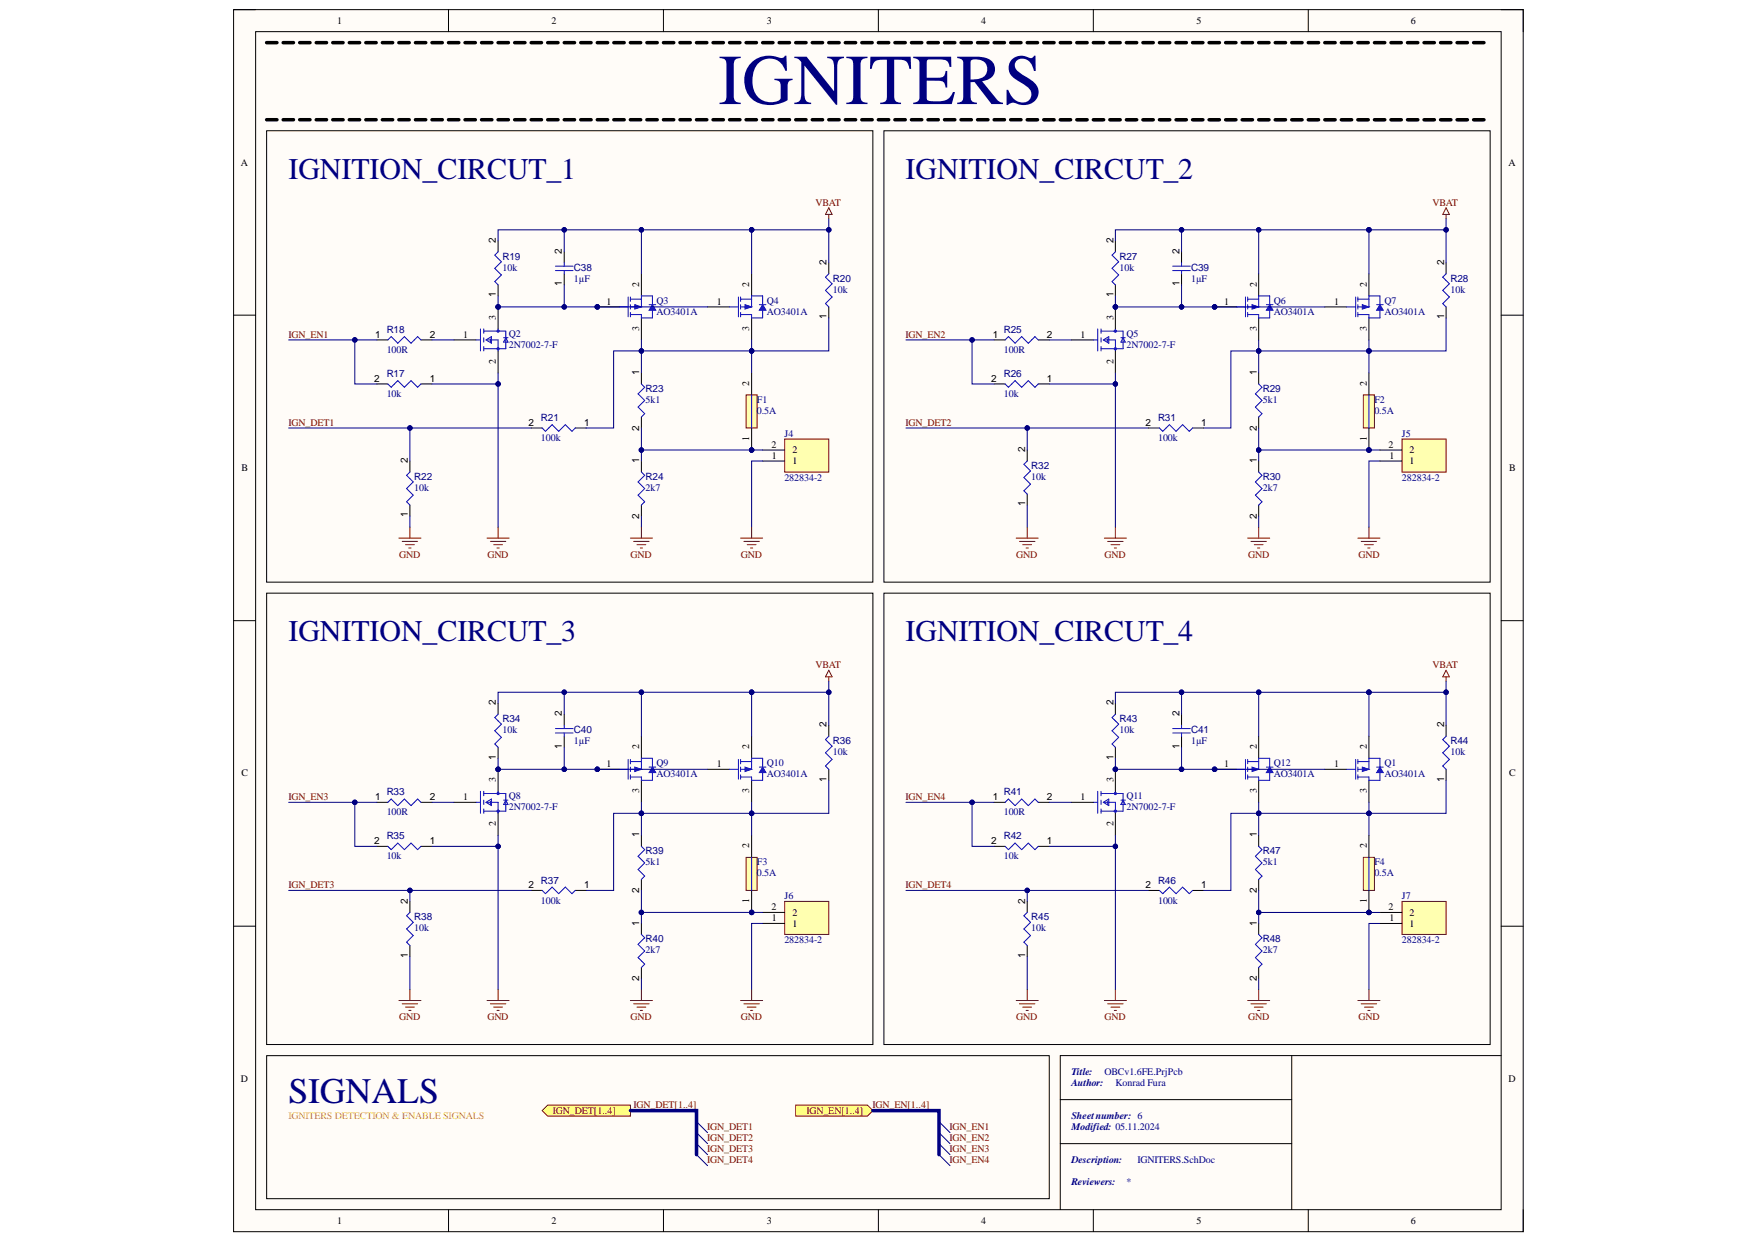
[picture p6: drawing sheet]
<svg xmlns="http://www.w3.org/2000/svg" width="297mm" height="210mm" viewBox="0 0 297 210" stroke-linecap="round" stroke-linejoin="round" font-family="sans-serif">
<defs><g id="words">
<text font-size="12.1" fill="#000080" x="121.3" y="17.6">IGNITERS</text>
<text font-size="6.1" fill="#000080" x="48.7" y="186.2">SIGNALS</text>
<g font-size="5.1" fill="#000080">
<text x="48.7" y="30.2">IGNITION_CIRCUT_1</text>
<text x="152.9" y="30.2">IGNITION_CIRCUT_2</text>
<text x="48.7" y="108.3">IGNITION_CIRCUT_3</text>
<text x="152.9" y="108.3">IGNITION_CIRCUT_4</text>
</g>
<g font-size="1.7">
<text x="56.9" y="4.1">1</text>
<text x="93.1" y="4.1">2</text>
<text x="129.5" y="4.1">3</text>
<text x="165.7" y="4.1">4</text>
<text x="202.1" y="4.1">5</text>
<text x="238.3" y="4.1">6</text>
<text x="40.7" y="28">A</text>
<text x="254.8" y="28">A</text>
<text x="83.7" y="41.1" transform="rotate(-90 83.7 41.1)">2</text>
<text x="188" y="41.1" transform="rotate(-90 188 41.1)">2</text>
<text x="94.9" y="42.9" transform="rotate(-90 94.9 42.9)">2</text>
<text x="139.6" y="44.8" transform="rotate(-90 139.6 44.8)">2</text>
<text x="199.2" y="42.9" transform="rotate(-90 199.2 42.9)">2</text>
<text x="243.8" y="44.8" transform="rotate(-90 243.8 44.8)">2</text>
<text x="83.7" y="50.2" transform="rotate(-90 83.7 50.2)">1</text>
<text x="94.9" y="48.3" transform="rotate(-90 94.9 48.3)">1</text>
<text x="102.4" y="51.5">1</text>
<text x="107.9" y="48.5" transform="rotate(-90 107.9 48.5)">2</text>
<text x="121" y="51.5">1</text>
<text x="126.5" y="48.5" transform="rotate(-90 126.5 48.5)">2</text>
<text x="139.6" y="53.9" transform="rotate(-90 139.6 53.9)">1</text>
<text x="188" y="50.2" transform="rotate(-90 188 50.2)">1</text>
<text x="199.2" y="48.3" transform="rotate(-90 199.2 48.3)">1</text>
<text x="206.7" y="51.5">1</text>
<text x="212.2" y="48.5" transform="rotate(-90 212.2 48.5)">2</text>
<text x="225.3" y="51.5">1</text>
<text x="230.8" y="48.5" transform="rotate(-90 230.8 48.5)">2</text>
<text x="243.8" y="53.9" transform="rotate(-90 243.8 53.9)">1</text>
<text x="63.4" y="57">1</text>
<text x="72.6" y="57">2</text>
<text x="78.2" y="57">1</text>
<text x="83.7" y="54.1" transform="rotate(-90 83.7 54.1)">3</text>
<text x="107.9" y="55.8" transform="rotate(-90 107.9 55.8)">3</text>
<text x="126.5" y="55.8" transform="rotate(-90 126.5 55.8)">3</text>
<text x="167.6" y="57">1</text>
<text x="176.8" y="57">2</text>
<text x="182.4" y="57">1</text>
<text x="188" y="54.1" transform="rotate(-90 188 54.1)">3</text>
<text x="212.2" y="55.8" transform="rotate(-90 212.2 55.8)">3</text>
<text x="230.8" y="55.8" transform="rotate(-90 230.8 55.8)">3</text>
<text x="63.2" y="64.5">2</text>
<text x="72.6" y="64.5">1</text>
<text x="83.7" y="61.5" transform="rotate(-90 83.7 61.5)">2</text>
<text x="107.9" y="63.4" transform="rotate(-90 107.9 63.4)">1</text>
<text x="126.5" y="65.2" transform="rotate(-90 126.5 65.2)">2</text>
<text x="167.4" y="64.5">2</text>
<text x="176.8" y="64.5">1</text>
<text x="188" y="61.5" transform="rotate(-90 188 61.5)">2</text>
<text x="212.2" y="63.4" transform="rotate(-90 212.2 63.4)">1</text>
<text x="230.8" y="65.2" transform="rotate(-90 230.8 65.2)">2</text>
<text x="89.2" y="71.9">2</text>
<text x="98.6" y="71.9">1</text>
<text x="193.4" y="71.9">2</text>
<text x="202.8" y="71.9">1</text>
<text x="107.9" y="72.7" transform="rotate(-90 107.9 72.7)">2</text>
<text x="126.5" y="74.4" transform="rotate(-90 126.5 74.4)">1</text>
<text x="130.3" y="75.6">2</text>
<text x="130.3" y="77.5">1</text>
<text x="133.8" y="76.5">2</text>
<text x="173.1" y="76.4" transform="rotate(-90 173.1 76.4)">2</text>
<text x="212.2" y="72.7" transform="rotate(-90 212.2 72.7)">2</text>
<text x="230.8" y="74.4" transform="rotate(-90 230.8 74.4)">1</text>
<text x="234.5" y="75.6">2</text>
<text x="234.6" y="77.5">1</text>
<text x="238" y="76.5">2</text>
<text x="40.8" y="79.6">B</text>
<text x="68.8" y="78.2" transform="rotate(-90 68.8 78.2)">2</text>
<text x="107.9" y="78.2" transform="rotate(-90 107.9 78.2)">1</text>
<text x="133.8" y="78.4">1</text>
<text x="212.2" y="78.2" transform="rotate(-90 212.2 78.2)">1</text>
<text x="238" y="78.4">1</text>
<text x="254.8" y="79.6">B</text>
<text x="68.8" y="87.4" transform="rotate(-90 68.8 87.4)">1</text>
<text x="107.9" y="87.6" transform="rotate(-90 107.9 87.6)">2</text>
<text x="173.1" y="85.5" transform="rotate(-90 173.1 85.5)">1</text>
<text x="212.2" y="87.6" transform="rotate(-90 212.2 87.6)">2</text>
<text x="83.7" y="119.1" transform="rotate(-90 83.7 119.1)">2</text>
<text x="188" y="119.1" transform="rotate(-90 188 119.1)">2</text>
<text x="94.9" y="121" transform="rotate(-90 94.9 121)">2</text>
<text x="139.6" y="122.8" transform="rotate(-90 139.6 122.8)">2</text>
<text x="199.2" y="121" transform="rotate(-90 199.2 121)">2</text>
<text x="243.8" y="122.8" transform="rotate(-90 243.8 122.8)">2</text>
<text x="40.8" y="131.1">C</text>
<text x="83.7" y="128.3" transform="rotate(-90 83.7 128.3)">1</text>
<text x="94.9" y="126.5" transform="rotate(-90 94.9 126.5)">1</text>
<text x="102.4" y="129.5">1</text>
<text x="107.9" y="126.6" transform="rotate(-90 107.9 126.6)">2</text>
<text x="121" y="129.5">1</text>
<text x="126.5" y="126.6" transform="rotate(-90 126.5 126.6)">2</text>
<text x="188" y="128.3" transform="rotate(-90 188 128.3)">1</text>
<text x="199.2" y="126.5" transform="rotate(-90 199.2 126.5)">1</text>
<text x="206.7" y="129.5">1</text>
<text x="212.2" y="126.6" transform="rotate(-90 212.2 126.6)">2</text>
<text x="225.3" y="129.5">1</text>
<text x="230.8" y="126.6" transform="rotate(-90 230.8 126.6)">2</text>
<text x="254.8" y="131.1">C</text>
<text x="63.4" y="135.1">1</text>
<text x="72.6" y="135.1">2</text>
<text x="78.2" y="135.1">1</text>
<text x="83.7" y="132.1" transform="rotate(-90 83.7 132.1)">3</text>
<text x="107.9" y="134" transform="rotate(-90 107.9 134)">3</text>
<text x="126.5" y="134" transform="rotate(-90 126.5 134)">3</text>
<text x="139.6" y="132" transform="rotate(-90 139.6 132)">1</text>
<text x="167.6" y="135.1">1</text>
<text x="176.8" y="135.1">2</text>
<text x="182.4" y="135.1">1</text>
<text x="188" y="132.1" transform="rotate(-90 188 132.1)">3</text>
<text x="212.2" y="134" transform="rotate(-90 212.2 134)">3</text>
<text x="230.8" y="134" transform="rotate(-90 230.8 134)">3</text>
<text x="243.8" y="132" transform="rotate(-90 243.8 132)">1</text>
<text x="63.2" y="142.5">2</text>
<text x="72.6" y="142.5">1</text>
<text x="83.7" y="139.6" transform="rotate(-90 83.7 139.6)">2</text>
<text x="107.9" y="141.4" transform="rotate(-90 107.9 141.4)">1</text>
<text x="126.5" y="143.3" transform="rotate(-90 126.5 143.3)">2</text>
<text x="167.4" y="142.5">2</text>
<text x="176.8" y="142.5">1</text>
<text x="188" y="139.6" transform="rotate(-90 188 139.6)">2</text>
<text x="212.2" y="141.4" transform="rotate(-90 212.2 141.4)">1</text>
<text x="230.8" y="143.3" transform="rotate(-90 230.8 143.3)">2</text>
<text x="89.2" y="150">2</text>
<text x="98.6" y="150">1</text>
<text x="193.4" y="150">2</text>
<text x="202.8" y="150">1</text>
<text x="68.8" y="152.6" transform="rotate(-90 68.8 152.6)">2</text>
<text x="107.9" y="150.8" transform="rotate(-90 107.9 150.8)">2</text>
<text x="126.5" y="152.5" transform="rotate(-90 126.5 152.5)">1</text>
<text x="130.3" y="153.7">2</text>
<text x="130.3" y="155.5">1</text>
<text x="133.8" y="154.6">2</text>
<text x="173.1" y="152.6" transform="rotate(-90 173.1 152.6)">2</text>
<text x="212.2" y="150.8" transform="rotate(-90 212.2 150.8)">2</text>
<text x="230.8" y="152.5" transform="rotate(-90 230.8 152.5)">1</text>
<text x="234.5" y="153.7">2</text>
<text x="234.6" y="155.5">1</text>
<text x="238" y="154.6">2</text>
<text x="68.8" y="161.8" transform="rotate(-90 68.8 161.8)">1</text>
<text x="107.9" y="156.3" transform="rotate(-90 107.9 156.3)">1</text>
<text x="133.8" y="156.5">1</text>
<text x="173.1" y="161.8" transform="rotate(-90 173.1 161.8)">1</text>
<text x="212.2" y="156.3" transform="rotate(-90 212.2 156.3)">1</text>
<text x="238" y="156.5">1</text>
<text x="107.9" y="165.7" transform="rotate(-90 107.9 165.7)">2</text>
<text x="212.2" y="165.7" transform="rotate(-90 212.2 165.7)">2</text>
<text x="40.7" y="182.7">D</text>
<text x="254.8" y="182.7">D</text>
<text x="56.9" y="206.6">1</text>
<text x="93.1" y="206.6">2</text>
<text x="129.5" y="206.6">3</text>
<text x="165.7" y="206.6">4</text>
<text x="202.1" y="206.6">5</text>
<text x="238.3" y="206.6">6</text>
</g>
<g font-size="1.7" fill="#800000">
<text x="137.7" y="34.7">VBAT</text>
<text x="241.9" y="34.7">VBAT</text>
<text x="48.7" y="57">IGN_EN1</text>
<text x="152.9" y="57">IGN_EN2</text>
<text x="48.7" y="71.9">IGN_DET1</text>
<text x="152.9" y="71.9">IGN_DET2</text>
<text x="67.4" y="94.2">GND</text>
<text x="82.3" y="94.2">GND</text>
<text x="106.5" y="94.2">GND</text>
<text x="125.1" y="94.2">GND</text>
<text x="171.6" y="94.2">GND</text>
<text x="186.5" y="94.2">GND</text>
<text x="210.8" y="94.2">GND</text>
<text x="229.4" y="94.2">GND</text>
<text x="137.7" y="112.8">VBAT</text>
<text x="241.9" y="112.8">VBAT</text>
<text x="48.7" y="135.1">IGN_EN3</text>
<text x="152.9" y="135.1">IGN_EN4</text>
<text x="48.7" y="150">IGN_DET3</text>
<text x="152.9" y="150">IGN_DET4</text>
<text x="67.4" y="172.3">GND</text>
<text x="82.3" y="172.3">GND</text>
<text x="106.5" y="172.3">GND</text>
<text x="125.1" y="172.3">GND</text>
<text x="171.6" y="172.3">GND</text>
<text x="186.5" y="172.3">GND</text>
<text x="210.8" y="172.3">GND</text>
<text x="229.4" y="172.3">GND</text>
<text x="93.4" y="188.1">IGN_DET[1..4]</text>
<text x="107" y="187.1">IGN_DET[1..4]</text>
<text x="119.4" y="190.8">IGN_DET1</text>
<text x="136.2" y="188.1">IGN_EN[1..4]</text>
<text x="147.3" y="187.1">IGN_EN[1..4]</text>
<text x="160.4" y="190.8">IGN_EN1</text>
<text x="119.4" y="192.7">IGN_DET2</text>
<text x="119.4" y="194.6">IGN_DET3</text>
<text x="119.4" y="196.4">IGN_DET4</text>
<text x="160.4" y="192.7">IGN_EN2</text>
<text x="160.4" y="194.6">IGN_EN3</text>
<text x="160.4" y="196.4">IGN_EN4</text>
</g>
<g font-size="1.7" fill="#000080">
<text x="84.8" y="45.7">10k</text>
<text x="84.8" y="43.8">R19</text>
<text x="96.9" y="47.6">1µF</text>
<text x="96.9" y="45.7">C38</text>
<text x="140.7" y="47.6">R20</text>
<text x="189" y="45.7">10k</text>
<text x="189" y="43.8">R27</text>
<text x="201.1" y="47.6">1µF</text>
<text x="201.1" y="45.7">C39</text>
<text x="244.9" y="47.6">R28</text>
<text x="110.9" y="51.3">Q3</text>
<text x="110.9" y="53.1">AO3401A</text>
<text x="129.5" y="51.3">Q4</text>
<text x="129.5" y="53.1">AO3401A</text>
<text x="140.7" y="49.4">10k</text>
<text x="215.1" y="51.3">Q6</text>
<text x="215.1" y="53.1">AO3401A</text>
<text x="233.8" y="51.3">Q7</text>
<text x="233.8" y="53.1">AO3401A</text>
<text x="244.9" y="49.4">10k</text>
<text x="65.3" y="59.6">100R</text>
<text x="65.3" y="56.3">R18</text>
<text x="85.9" y="56.9">Q2</text>
<text x="85.9" y="58.7">2N7002-7-F</text>
<text x="169.5" y="59.6">100R</text>
<text x="169.5" y="56.3">R25</text>
<text x="190.2" y="56.9">Q5</text>
<text x="190.2" y="58.7">2N7002-7-F</text>
<text x="65.3" y="63.7">R17</text>
<text x="169.5" y="63.7">R26</text>
<text x="65.3" y="67.1">10k</text>
<text x="91.3" y="71.1">R21</text>
<text x="109" y="68">5k1</text>
<text x="109" y="66.2">R23</text>
<text x="127.8" y="68">F1</text>
<text x="127.8" y="69.9">0.5A</text>
<text x="169.5" y="67.1">10k</text>
<text x="195.6" y="71.1">R31</text>
<text x="213.2" y="68">5k1</text>
<text x="213.2" y="66.2">R29</text>
<text x="232.1" y="68">F2</text>
<text x="232.1" y="69.9">0.5A</text>
<text x="91.3" y="74.5">100k</text>
<text x="132.5" y="73.8">J4</text>
<text x="195.6" y="74.5">100k</text>
<text x="236.7" y="73.8">J5</text>
<text x="69.9" y="82.9">10k</text>
<text x="69.9" y="81">R22</text>
<text x="109" y="82.9">2k7</text>
<text x="109" y="81">R24</text>
<text x="132.5" y="81.2">282834-2</text>
<text x="174.2" y="81">10k</text>
<text x="174.2" y="79.2">R32</text>
<text x="213.2" y="82.9">2k7</text>
<text x="213.2" y="81">R30</text>
<text x="236.7" y="81.2">282834-2</text>
<text x="84.8" y="123.8">10k</text>
<text x="84.8" y="121.9">R34</text>
<text x="96.9" y="125.6">1µF</text>
<text x="96.9" y="123.8">C40</text>
<text x="140.7" y="125.6">R36</text>
<text x="189" y="123.8">10k</text>
<text x="189" y="121.9">R43</text>
<text x="201.1" y="125.6">1µF</text>
<text x="201.1" y="123.8">C41</text>
<text x="244.9" y="125.6">R44</text>
<text x="110.9" y="129.3">Q9</text>
<text x="110.9" y="131.2">AO3401A</text>
<text x="129.5" y="129.3">Q10</text>
<text x="129.5" y="131.2">AO3401A</text>
<text x="140.7" y="127.5">10k</text>
<text x="215.1" y="129.3">Q12</text>
<text x="215.1" y="131.2">AO3401A</text>
<text x="233.8" y="129.3">Q1</text>
<text x="233.8" y="131.2">AO3401A</text>
<text x="244.9" y="127.5">10k</text>
<text x="65.3" y="137.7">100R</text>
<text x="65.3" y="134.3">R33</text>
<text x="85.9" y="134.9">Q8</text>
<text x="85.9" y="136.8">2N7002-7-F</text>
<text x="169.5" y="137.7">100R</text>
<text x="169.5" y="134.3">R41</text>
<text x="190.2" y="134.9">Q11</text>
<text x="190.2" y="136.8">2N7002-7-F</text>
<text x="65.3" y="141.8">R35</text>
<text x="169.5" y="141.8">R42</text>
<text x="65.3" y="145.1">10k</text>
<text x="91.3" y="149.3">R37</text>
<text x="109" y="146.1">5k1</text>
<text x="109" y="144.2">R39</text>
<text x="127.8" y="146.1">F3</text>
<text x="127.8" y="147.9">0.5A</text>
<text x="169.5" y="145.1">10k</text>
<text x="195.6" y="149.3">R46</text>
<text x="213.2" y="146.1">5k1</text>
<text x="213.2" y="144.2">R47</text>
<text x="232.1" y="146.1">F4</text>
<text x="232.1" y="147.9">0.5A</text>
<text x="69.9" y="155.4">R38</text>
<text x="91.3" y="152.6">100k</text>
<text x="132.5" y="151.8">J6</text>
<text x="174.2" y="155.4">R45</text>
<text x="195.6" y="152.6">100k</text>
<text x="236.7" y="151.8">J7</text>
<text x="69.9" y="157.2">10k</text>
<text x="109" y="160.9">2k7</text>
<text x="109" y="159.1">R40</text>
<text x="132.5" y="159.2">282834-2</text>
<text x="174.2" y="157.2">10k</text>
<text x="213.2" y="160.9">2k7</text>
<text x="213.2" y="159.1">R48</text>
<text x="236.7" y="159.2">282834-2</text>
<text x="180.9" y="181.6">Title:</text>
<text x="180.9" y="183.4">Author:</text>
<text x="186.5" y="181.6">OBCv1.6FE.PrjPcb</text>
<text x="188.4" y="183.4">Konrad Fura</text>
<text x="180.9" y="189">Sheetnumber: 6</text>
<text x="180.9" y="190.8">Modified: 05.11.2024</text>
<text x="180.9" y="196.4">Description:</text>
<text x="192.1" y="196.4">IGNITERS.SchDoc</text>
<text x="180.9" y="200.1">Reviewers:</text>
<text x="190.2" y="200.1">*</text>
</g>
<text font-size="1.7" fill="#f90" x="48.7" y="189">IGNITERS DETECTION &amp; ENABLE SIGNALS</text>
</g></defs>
<path d="M39.4 1.6h217.8v206.4h-217.8z" fill-rule="evenodd" fill="#fffcf8"/>
<path d="M39.4 1.6h217.8v206.4h-217.8z" fill="none" stroke="#000" stroke-width=".17"/>
<path d="M43.2 5.3h210.3v199h-210.3z" fill-rule="evenodd" fill="#fffcf8"/>
<g fill="none" stroke="#000" stroke-width=".17">
<path d="M39.4 1.6h3.8M43.2 5.3h210.3v199h-210.3zM75.7 1.6v3.7M112 1.6v3.7M148.3 1.6v3.7M184.6 1.6v3.7M220.9 1.6v3.7M253.5 1.6h3.7v3.7M39.4 53.2h3.8M253.5 53.2h3.7M39.4 104.8h3.8M253.5 104.8h3.7"/>
<path d="M39.4 156.4h3.8M253.5 156.4h3.7M75.7 204.3v3.7M112 204.3v3.7M148.3 204.3v3.7M184.6 204.3v3.7M220.9 204.3v3.7M257.2 204.3v3.7"/>
</g>
<circle cx="205.1" cy="51.8" r=".38" fill="#000080"/>
<circle cx="205.1" cy="51.8" r=".38" fill="none" stroke="#000080" stroke-width=".17"/>
<path d="M205.1 51.8h3.7M212.6 53.7v3.7" fill="none" stroke="#000" stroke-width=".17"/>
<circle cx="205.1" cy="51.8" r=".38" fill="#000080"/>
<circle cx="205.1" cy="51.8" r=".38" fill="none" stroke="#000080" stroke-width=".17"/>
<path d="M212.6 46.2v3.8" fill="none" stroke="#000" stroke-width=".17"/>
<path d="M208.8 51.8h1.5M210.3 50.2v3.3M210.7 53.1h1.9M210.7 50.5h1.9M210.7 50.2v.7M210.7 51.5v.7M210.7 52.8v.7M212.6 50v1.8h-1.9" fill="none" stroke="#00f" stroke-width=".17"/>
<path d="M211.4 51.5l1.2 .3-1.2 .4z" fill="#00f"/>
<path d="M211.4 51.5l1.2 .3-1.2 .4zM212.6 50h1.8v1.5M213.9 51.5h1.1M214.4 52.4v1.3h-1.8v-.6" fill="none" stroke="#00f" stroke-width=".17"/>
<path d="M214.4 51.5l.6 .9h-1.1z" fill="#00f"/>
<path d="M214.4 51.5l.6 .9h-1.1z" fill="none" stroke="#00f" stroke-width=".17"/>
<circle cx="188.4" cy="51.8" r=".37" fill="#000080"/>
<circle cx="188.4" cy="51.8" r=".37" fill="none" stroke="#000080" stroke-width=".17"/>
<g fill="none" stroke="#00f" stroke-width=".17">
<path d="M184.6 57.4h.8M185.4 55.5v3.8M185.9 55.5v.8M185.9 57v.8M185.9 58.5v.8M185.9 55.9h3.8v3h-3.8M186.3 57.4l.9-.6v1.2zM186.5 57.4h1.9v1.9M187.1 57.2v.6M188.4 55.5v.4M189.3 57h.7M189.7 57l.3 .8h-.7z"/>
<circle cx="188.4" cy="58.9" r=".18"/>
<circle cx="188.4" cy="55.9" r=".19"/>
</g>
<path d="M180.9 57.4h3.7M188.4 51.8v3.7M188.4 59.3v3.7" fill="none" stroke="#000" stroke-width=".17"/>
<circle cx="188.4" cy="51.8" r=".37" fill="#000080"/>
<circle cx="188.4" cy="51.8" r=".37" fill="none" stroke="#000080" stroke-width=".17"/>
<path d="M223.7 51.8h3.7M231.2 46.2v3.8M231.2 53.7v3.7" fill="none" stroke="#000" stroke-width=".17"/>
<path d="M227.4 51.8h1.5M228.9 50.2v3.3M229.3 53.1h1.9M229.3 50.5h1.9M229.3 50.2v.7M229.3 51.5v.7M229.3 52.8v.7M231.2 50v1.8h-1.9" fill="none" stroke="#00f" stroke-width=".17"/>
<path d="M230 51.5l1.2 .3-1.2 .4z" fill="#00f"/>
<path d="M230 51.5l1.2 .3-1.2 .4zM231.2 50h1.8v1.5M232.5 51.5h1.1M233 52.4v1.3h-1.8v-.6" fill="none" stroke="#00f" stroke-width=".17"/>
<path d="M233 51.5l.6 .9h-1.1z" fill="#00f"/>
<g fill="none" stroke="#00f" stroke-width=".17">
<path d="M172.5 56.8l-1.1 1.2-1.1-1.2-.6 .6M172.5 56.8l1.1 1.2 1.2-1.2 .5 .6M188.4 42.5l-.6 .6 1.1 1.1-1.1 1.1 1.1 1.1-1.1 1.2 .6 .5M198 44.9h3M198 45.7h3M199.5 44.4v.5M199.5 45.7v.5M233 51.5l.6 .9h-1.1zM244.2 46.2l-.6 .6 1.2 1.1-1.2 1.1 1.2 1.2-1.2 1.1 .6 .5M169.7 64.8l.6 .6 1.1-1.1 1.1 1.1 1.1-1.1 1.2 1.1 .5-.6M173.5 77.9l-.6 .5 1.1 1.1-1.1 1.1 1.1 1.2-1.1 1.1 .6 .5M195.8 72.3l.6 .5 1.1-1.1 1.1 1.1 1.1-1.1 1.1 1.1 .6-.5"/>
<path d="M212.6 64.8l.5 .6-1.1 1.1 1.1 1.1-1.1 1.1 1.1 1.2-.5 .5M212.6 79.7l.5 .6-1.1 1.1 1.1 1.1-1.1 1.1 1.1 1.1-.5 .6"/>
</g>
<g fill="none" stroke="#800000" stroke-width=".17">
<path d="M244.2 35.1l.6 1.1h-1.2zM244.2 36.2v.8M171.6 90.9h3.7M172.2 91.4h2.6M172.7 92h1.5M173.3 92.5h.3M173.5 89v1.9M186.5 90.9h3.7M187.1 91.4h2.6M187.6 92h1.5M188.2 92.5h.3M188.4 89v1.9"/>
<path d="M210.7 90.9h3.7M211.3 91.4h2.6M211.8 92h1.5M212.4 92.5h.3M212.6 89v1.9M229.3 90.9h3.7M229.9 91.4h2.6M230.4 92h1.5M231 92.5h.3M231.2 89v1.9"/>
</g>
<g fill="none" stroke="#000" stroke-width=".17">
<path d="M167.9 57.4h1.8M175.3 57.4h1.9M188.4 40.7v1.8M188.4 48.1v1.9M199.5 42.5v1.9M199.5 46.2v1.9M244.2 44.4v1.8M244.2 51.8v1.9M167.9 64.8h1.8M173.5 76v1.9M175.3 64.8h1.9M193.9 72.3h1.9"/>
<path d="M201.4 72.3h1.8M212.6 63v1.8M212.6 70.4v1.9M212.6 77.9v1.8M173.5 83.4v1.9M212.6 85.3v1.9M45 178.3h132.2v24.1h-132.2z"/>
</g>
<path d="M236.8 74.1h7.4v5.6h-7.4z" fill-rule="evenodd" fill="#ffffb0"/>
<path d="M236.8 74.1h7.4v5.6h-7.4z" fill="none" stroke="#800000" stroke-width=".17"/>
<path d="M149.3 22.1h102.3v76.2h-102.3zM233 77.9h3.8M233 76h3.8" fill="none" stroke="#000" stroke-width=".17"/>
<circle cx="100.9" cy="129.9" r=".37" fill="#000080"/>
<circle cx="100.9" cy="129.9" r=".37" fill="none" stroke="#000080" stroke-width=".17"/>
<path d="M100.9 129.9h3.7M108.3 131.8v3.7" fill="none" stroke="#000" stroke-width=".17"/>
<circle cx="100.9" cy="129.9" r=".37" fill="#000080"/>
<circle cx="100.9" cy="129.9" r=".37" fill="none" stroke="#000080" stroke-width=".17"/>
<path d="M108.3 124.3v3.7" fill="none" stroke="#000" stroke-width=".17"/>
<path d="M104.6 129.9h1.5M106.1 128.2v3.4M106.5 131.2h1.8M106.5 128.6h1.8M106.5 128.2v.8M106.5 129.5v.8M106.5 130.8v.8M108.3 128v1.9h-1.8" fill="none" stroke="#00f" stroke-width=".17"/>
<path d="M107.2 129.5l1.1 .4-1.1 .4z" fill="#00f"/>
<path d="M107.2 129.5l1.1 .4-1.1 .4zM108.3 128h1.9v1.5M109.6 129.5h1.1M110.2 130.5v1.3h-1.9v-.6" fill="none" stroke="#00f" stroke-width=".17"/>
<path d="M110.2 129.5l.5 1h-1.1z" fill="#00f"/>
<path d="M110.2 129.5l.5 1h-1.1z" fill="none" stroke="#00f" stroke-width=".17"/>
<circle cx="84.1" cy="129.9" r=".37" fill="#000080"/>
<circle cx="84.1" cy="129.9" r=".37" fill="none" stroke="#000080" stroke-width=".17"/>
<g fill="none" stroke="#00f" stroke-width=".17">
<path d="M80.4 135.5h.7M81.1 133.6v3.7M81.7 133.6v.8M81.7 135.1v.8M81.7 136.6v.7M81.7 134h3.7v3h-3.7M82.1 135.5l.9-.6v1.1zM82.2 135.5h1.9v1.8M82.8 135.3v.6M84.1 133.6v.4M85 135.1h.8M85.4 135.1l.4 .8h-.8z"/>
<circle cx="84.1" cy="134" r=".19"/>
<circle cx="84.1" cy="137" r=".19"/>
</g>
<path d="M76.7 135.5h3.7M84.1 129.9v3.7M84.1 137.3v3.8" fill="none" stroke="#000" stroke-width=".17"/>
<circle cx="84.1" cy="129.9" r=".37" fill="#000080"/>
<circle cx="84.1" cy="129.9" r=".37" fill="none" stroke="#000080" stroke-width=".17"/>
<path d="M119.5 129.9h3.7M126.9 124.3v3.7M126.9 131.8v3.7" fill="none" stroke="#000" stroke-width=".17"/>
<path d="M123.2 129.9h1.5M124.7 128.2v3.4M125.1 131.2h1.8M125.1 128.6h1.8M125.1 128.2v.8M125.1 129.5v.8M125.1 130.8v.8M126.9 128v1.9h-1.8" fill="none" stroke="#00f" stroke-width=".17"/>
<path d="M125.8 129.5l1.1 .4-1.1 .4z" fill="#00f"/>
<path d="M125.8 129.5l1.1 .4-1.1 .4zM126.9 128h1.9v1.5M128.2 129.5h1.1M128.8 130.5v1.3h-1.9v-.6" fill="none" stroke="#00f" stroke-width=".17"/>
<path d="M128.8 129.5l.5 1h-1.1z" fill="#00f"/>
<g fill="none" stroke="#00f" stroke-width=".17">
<path d="M65.5 135.5l.6-.6 1.1 1.1 1.1-1.1 1.1 1.1 1.1-1.1 .6 .6M84.1 120.6l-.5 .6 1.1 1.1-1.1 1.1 1.1 1.1-1.1 1.1 .5 .6M93.8 123h3M93.8 123.8h3M95.3 122.5v.5M95.3 123.8v.5M128.8 129.5l.5 1h-1.1zM140 124.3l-.6 .6 1.1 1.1-1.1 1.1 1.1 1.1-1.1 1.2 .6 .5M65.5 142.9l.6 .6 1.1-1.1 1.1 1.1 1.1-1.1 1.1 1.1 .6-.6M69.2 154.1l-.5 .5 1.1 1.2-1.1 1.1 1.1 1.1-1.1 1.1 .5 .6M91.6 150.4l.5 .5 1.1-1.1 1.1 1.1 1.2-1.1 1.1 1.1 .5-.5M108.3 142.9l.6 .6-1.1 1.1 1.1 1.1-1.1 1.1 1.1 1.1-.6 .6"/>
<path d="M108.3 157.8l.6 .6-1.1 1.1 1.1 1.1-1.1 1.1 1.1 1.1-.6 .6"/>
</g>
<g fill="none" stroke="#800000" stroke-width=".17">
<path d="M140 113.2l.5 1.1h-1.1zM140 114.3v.7M67.4 169h3.7M67.9 169.5h2.6M68.5 170.1h1.5M69 170.6h.4M69.2 167.1v1.9M82.2 169h3.8M82.8 169.5h2.6M83.4 170.1h1.5M83.9 170.6h.4M84.1 167.1v1.9"/>
<path d="M106.5 169h3.7M107 169.5h2.6M107.6 170.1h1.5M108.1 170.6h.4M108.3 167.1v1.9M125.1 169h3.7M125.6 169.5h2.6M126.2 170.1h1.5M126.7 170.6h.4M126.9 167.1v1.9"/>
</g>
<g fill="none" stroke="#000" stroke-width=".17">
<path d="M84.1 118.8v1.8M63.6 135.5h1.9M71.1 135.5h1.8M84.1 126.2v1.8M95.3 120.6v1.9M95.3 124.3v1.9M140 122.5v1.8M140 129.9v1.9M63.6 142.9h1.9M69.2 152.2v1.9M69.2 159.7v1.8M71.1 142.9h1.8"/>
<path d="M89.7 150.4h1.9M97.1 150.4h1.9M108.3 141.1v1.8M108.3 148.5v1.9M108.3 155.9v1.9M108.3 163.4v1.8"/>
</g>
<path d="M132.5 152.2h7.5v5.6h-7.5z" fill-rule="evenodd" fill="#ffffb0"/>
<path d="M132.5 152.2h7.5v5.6h-7.5z" fill="none" stroke="#800000" stroke-width=".17"/>
<path d="M45 100.2h102.4v76.2h-102.4zM128.8 155.9h3.7M128.8 154.1h3.7" fill="none" stroke="#000" stroke-width=".17"/>
<circle cx="100.9" cy="51.8" r=".37" fill="#000080"/>
<circle cx="100.9" cy="51.8" r=".37" fill="none" stroke="#000080" stroke-width=".17"/>
<path d="M100.9 51.8h3.7M108.3 53.7v3.7" fill="none" stroke="#000" stroke-width=".17"/>
<circle cx="100.9" cy="51.8" r=".37" fill="#000080"/>
<circle cx="100.9" cy="51.8" r=".37" fill="none" stroke="#000080" stroke-width=".17"/>
<path d="M108.3 46.2v3.8" fill="none" stroke="#000" stroke-width=".17"/>
<path d="M104.6 51.8h1.5M106.1 50.2v3.3M106.5 53.1h1.8M106.5 50.5h1.8M106.5 50.2v.7M106.5 51.5v.7M106.5 52.8v.7M108.3 50v1.8h-1.8" fill="none" stroke="#00f" stroke-width=".17"/>
<path d="M107.2 51.5l1.1 .3-1.1 .4z" fill="#00f"/>
<path d="M107.2 51.5l1.1 .3-1.1 .4zM108.3 50h1.9v1.5M109.6 51.5h1.1M110.2 52.4v1.3h-1.9v-.6" fill="none" stroke="#00f" stroke-width=".17"/>
<path d="M110.2 51.5l.5 .9h-1.1z" fill="#00f"/>
<path d="M110.2 51.5l.5 .9h-1.1z" fill="none" stroke="#00f" stroke-width=".17"/>
<circle cx="84.1" cy="51.8" r=".37" fill="#000080"/>
<circle cx="84.1" cy="51.8" r=".37" fill="none" stroke="#000080" stroke-width=".17"/>
<g fill="none" stroke="#00f" stroke-width=".17">
<path d="M80.4 57.4h.7M81.1 55.5v3.8M81.7 55.5v.8M81.7 57v.8M81.7 58.5v.8M81.7 55.9h3.7v3h-3.7M82.1 57.4l.9-.6v1.2zM82.2 57.4h1.9v1.9M82.8 57.2v.6M84.1 55.5v.4M85 57h.8M85.4 57l.4 .8h-.8z"/>
<circle cx="84.1" cy="58.9" r=".19"/>
<circle cx="84.1" cy="55.9" r=".19"/>
</g>
<path d="M76.7 57.4h3.7M84.1 51.8v3.7M84.1 59.3v3.7" fill="none" stroke="#000" stroke-width=".17"/>
<circle cx="84.1" cy="51.8" r=".37" fill="#000080"/>
<circle cx="84.1" cy="51.8" r=".37" fill="none" stroke="#000080" stroke-width=".17"/>
<path d="M119.5 51.8h3.7M126.9 46.2v3.8M126.9 53.7v3.7" fill="none" stroke="#000" stroke-width=".17"/>
<path d="M123.2 51.8h1.5M124.7 50.2v3.3M125.1 53.1h1.8M125.1 50.5h1.8M125.1 50.2v.7M125.1 51.5v.7M125.1 52.8v.7M126.9 50v1.8h-1.8" fill="none" stroke="#00f" stroke-width=".17"/>
<path d="M125.8 51.5l1.1 .3-1.1 .4z" fill="#00f"/>
<path d="M125.8 51.5l1.1 .3-1.1 .4zM126.9 50h1.9v1.5M128.2 51.5h1.1M128.8 52.4v1.3h-1.9v-.6" fill="none" stroke="#00f" stroke-width=".17"/>
<path d="M128.8 51.5l.5 .9h-1.1z" fill="#00f"/>
<g fill="none" stroke="#00f" stroke-width=".17">
<path d="M65.5 57.4l.6-.6 1.1 1.2 1.1-1.2 1.1 1.2 1.1-1.2 .6 .6M84.1 42.5l-.5 .6 1.1 1.1-1.1 1.1 1.1 1.1-1.1 1.1 .5 .6M93.8 44.9h3M93.8 45.7h3M95.3 44.4v.5M95.3 45.7v.5M128.8 51.5l.5 .9h-1.1zM140 46.2l-.6 .6 1.1 1.1-1.1 1.1 1.1 1.2-1.1 1.1 .6 .5M65.5 64.8l.6 .6 1.1-1.1 1.1 1.1 1.1-1.1 1.1 1.1 .6-.6M69.2 79.7l-.5 .6 1.1 1.1-1.1 1.1 1.1 1.1-1.1 1.1 .5 .6M91.6 72.3l.5 .5 1.1-1.1 1.1 1.1 1.2-1.1 1.1 1.1 .5-.5M108.3 64.8l.6 .6-1.1 1.1 1.1 1.1-1.1 1.1 1.1 1.2-.6 .5"/>
<path d="M108.3 79.7l.6 .6-1.1 1.1 1.1 1.1-1.1 1.1 1.1 1.1-.6 .6"/>
</g>
<g fill="none" stroke="#800000" stroke-width=".17">
<path d="M140 35.1l.5 1.1h-1.1zM140 36.2v.8M67.4 90.9h3.7M67.9 91.4h2.6M68.5 92h1.5M69 92.5h.4M69.2 89v1.9M82.2 90.9h3.8M82.8 91.4h2.6M83.4 92h1.5M83.9 92.5h.4M84.1 89v1.9"/>
<path d="M106.5 90.9h3.7M107 91.4h2.6M107.6 92h1.5M108.1 92.5h.4M108.3 89v1.9M125.1 90.9h3.7M125.6 91.4h2.6M126.2 92h1.5M126.7 92.5h.4M126.9 89v1.9"/>
</g>
<g fill="none" stroke="#000" stroke-width=".17">
<path d="M63.6 57.4h1.9M71.1 57.4h1.8M84.1 40.7v1.8M84.1 48.1v1.9M95.3 42.5v1.9M95.3 46.2v1.9M140 44.4v1.8M140 51.8v1.9M63.6 64.8h1.9M69.2 77.9v1.8M71.1 64.8h1.8M89.7 72.3h1.9"/>
<path d="M97.1 72.3h1.9M108.3 63v1.8M108.3 70.4v1.9M108.3 77.9v1.8M69.2 85.3v1.8M108.3 85.3v1.8"/>
</g>
<path d="M132.5 74.1h7.5v5.6h-7.5z" fill-rule="evenodd" fill="#ffffb0"/>
<path d="M132.5 74.1h7.5v5.6h-7.5z" fill="none" stroke="#800000" stroke-width=".17"/>
<path d="M45 22.1h102.4v76.2h-102.4zM128.8 77.9h3.7M128.8 76h3.7" fill="none" stroke="#000" stroke-width=".17"/>
<circle cx="205.1" cy="129.9" r=".37" fill="#000080"/>
<circle cx="205.1" cy="129.9" r=".37" fill="none" stroke="#000080" stroke-width=".17"/>
<path d="M205.1 129.9h3.7M212.6 131.8v3.7" fill="none" stroke="#000" stroke-width=".17"/>
<circle cx="205.1" cy="129.9" r=".37" fill="#000080"/>
<circle cx="205.1" cy="129.9" r=".37" fill="none" stroke="#000080" stroke-width=".17"/>
<path d="M212.6 124.3v3.8" fill="none" stroke="#000" stroke-width=".17"/>
<path d="M208.8 129.9h1.5M210.3 128.2v3.4M210.7 131.2h1.9M210.7 128.6h1.9M210.7 128.2v.8M210.7 129.5v.8M210.7 130.8v.8M212.6 128.1v1.8h-1.9" fill="none" stroke="#00f" stroke-width=".17"/>
<path d="M211.4 129.5l1.2 .4-1.2 .4z" fill="#00f"/>
<path d="M211.4 129.5l1.2 .4-1.2 .4zM212.6 128.1h1.8v1.4M213.9 129.5h1.1M214.4 130.5v1.3h-1.8v-.6" fill="none" stroke="#00f" stroke-width=".17"/>
<path d="M214.4 129.5l.6 1h-1.1z" fill="#00f"/>
<path d="M214.4 129.5l.6 1h-1.1z" fill="none" stroke="#00f" stroke-width=".17"/>
<circle cx="188.4" cy="129.9" r=".37" fill="#000080"/>
<circle cx="188.4" cy="129.9" r=".37" fill="none" stroke="#000080" stroke-width=".17"/>
<g fill="none" stroke="#00f" stroke-width=".17">
<path d="M184.6 135.5h.8M185.4 133.6v3.7M185.9 133.6v.8M185.9 135.1v.8M185.9 136.6v.7M185.9 134h3.8v3h-3.8M186.3 135.5l.9-.6v1.1zM186.5 135.5h1.9v1.8M187.1 135.3v.6M188.4 133.6v.4M189.3 135.1h.7M189.7 135.1l.3 .8h-.7z"/>
<circle cx="188.4" cy="134" r=".18"/>
<circle cx="188.4" cy="137" r=".19"/>
</g>
<path d="M180.9 135.5h3.7M188.4 129.9v3.7M188.4 137.3v3.8" fill="none" stroke="#000" stroke-width=".17"/>
<circle cx="188.4" cy="129.9" r=".37" fill="#000080"/>
<circle cx="188.4" cy="129.9" r=".37" fill="none" stroke="#000080" stroke-width=".17"/>
<path d="M223.7 129.9h3.7M231.2 124.3v3.8M231.2 131.8v3.7" fill="none" stroke="#000" stroke-width=".17"/>
<path d="M227.4 129.9h1.5M228.9 128.2v3.4M229.3 131.2h1.9M229.3 128.6h1.9M229.3 128.2v.8M229.3 129.5v.8M229.3 130.8v.8M231.2 128.1v1.8h-1.9" fill="none" stroke="#00f" stroke-width=".17"/>
<path d="M230 129.5l1.2 .4-1.2 .4z" fill="#00f"/>
<path d="M230 129.5l1.2 .4-1.2 .4zM231.2 128.1h1.8v1.4M232.5 129.5h1.1M233 130.5v1.3h-1.8v-.6" fill="none" stroke="#00f" stroke-width=".17"/>
<path d="M233 129.5l.6 1h-1.1z" fill="#00f"/>
<g fill="none" stroke="#00f" stroke-width=".17">
<path d="M169.7 135.5l.6-.6 1.1 1.1 1.1-1.1 1.1 1.1 1.2-1.1 .5 .6M188.4 120.6l-.6 .6 1.1 1.1-1.1 1.1 1.1 1.1-1.1 1.1 .6 .6M198 123h3M198 123.8h3M199.5 122.5v.5M199.5 123.8v.5M233 129.5l.6 1h-1.1zM244.2 124.3l-.6 .6 1.2 1.1-1.2 1.1 1.2 1.1-1.2 1.2 .6 .5M169.7 142.9l.6 .6 1.1-1.1 1.1 1.1 1.1-1.1 1.2 1.1 .5-.6M173.5 154.1l-.6 .5 1.1 1.2-1.1 1.1 1.1 1.1-1.1 1.1 .6 .6M195.8 150.4l.6 .5 1.1-1.1 1.1 1.1 1.1-1.1 1.1 1.1 .6-.5M212.6 142.9l.5 .6-1.1 1.1 1.1 1.1-1.1 1.1 1.1 1.1-.5 .6"/>
<path d="M212.6 157.8l.5 .6-1.1 1.1 1.1 1.1-1.1 1.1 1.1 1.1-.5 .6"/>
</g>
<g fill="none" stroke="#800000" stroke-width=".17">
<path d="M244.2 113.2l.6 1.1h-1.2zM244.2 114.3v.7M171.6 169h3.7M172.2 169.5h2.6M172.7 170.1h1.5M173.3 170.6h.3M173.5 167.1v1.9M186.5 169h3.7M187.1 169.5h2.6M187.6 170.1h1.5M188.2 170.6h.3M188.4 167.1v1.9"/>
<path d="M210.7 169h3.7M211.3 169.5h2.6M211.8 170.1h1.5M212.4 170.6h.3M212.6 167.1v1.9M229.3 169h3.7M229.9 169.5h2.6M230.4 170.1h1.5M231 170.6h.3M231.2 167.1v1.9"/>
</g>
<g fill="none" stroke="#000" stroke-width=".17">
<path d="M188.4 118.8v1.8M167.9 135.5h1.8M175.3 135.5h1.9M188.4 126.2v1.9M199.5 120.6v1.9M199.5 124.3v1.9M244.2 122.5v1.8M244.2 129.9v1.9M167.9 142.9h1.8M173.5 152.2v1.9M173.5 159.7v1.8M175.3 142.9h1.9"/>
<path d="M193.9 150.4h1.9M201.4 150.4h1.8M212.6 141.1v1.8M212.6 148.5v1.9M212.6 155.9v1.9M212.6 163.4v1.8"/>
</g>
<path d="M236.8 152.2h7.4v5.6h-7.4z" fill-rule="evenodd" fill="#ffffb0"/>
<path d="M236.8 152.2h7.4v5.6h-7.4z" fill="none" stroke="#800000" stroke-width=".17"/>
<path d="M149.3 100.2h102.3v76.2h-102.3zM233 155.9h3.8M233 154.1h3.8" fill="none" stroke="#000" stroke-width=".17"/>
<path d="M91.6 187.5l.9-.9h14v1.9h-14z" fill-rule="evenodd" fill="#ffff80"/>
<path d="M91.6 187.5l.9-.9h14v1.9h-14z" fill="none" stroke="#800000" stroke-width=".17"/>
<path d="M117.6 189.4l1.9 1.9M117.6 191.3l1.9 1.8M117.6 193.1l1.9 1.9M117.6 195l1.9 1.8" fill="none" stroke="#000080" stroke-width=".17"/>
<path d="M134.4 186.6h12.1l.9 .9-.9 1h-12.1z" fill-rule="evenodd" fill="#ffff80"/>
<path d="M134.4 186.6h12.1l.9 .9-.9 1h-12.1z" fill="none" stroke="#800000" stroke-width=".17"/>
<path d="M158.6 189.4l1.8 1.9M158.6 191.3l1.8 1.8M158.6 193.1l1.8 1.9M158.6 195l1.8 1.8" fill="none" stroke="#000080" stroke-width=".17"/>
<g fill="none" stroke="#000" stroke-width=".59">
<path d="M45 7.2h1.8M47.8 7.2h1.8M50.6 7.2h1.8M53.4 7.2h1.7M56.2 7.2h1.7M59 7.2h1.7M61.8 7.2h1.7M64.6 7.2h1.7M67.4 7.2h1.7M70.2 7.2h1.7M72.9 7.2h1.8M75.7 7.2h1.8"/>
<path d="M78.5 7.2h1.8M81.3 7.2h1.8M84.1 7.2h1.8M86.9 7.2h1.8M89.7 7.2h1.7M92.5 7.2h1.7M95.3 7.2h1.7M98.1 7.2h1.7M100.9 7.2h1.7M103.7 7.2h1.7M106.5 7.2h1.7M109.2 7.2h1.8"/>
<path d="M112 7.2h1.8M114.8 7.2h1.8M117.6 7.2h1.8M120.4 7.2h1.8M123.2 7.2h1.7M126 7.2h1.7M128.8 7.2h1.7M131.6 7.2h1.7M134.4 7.2h1.7M137.2 7.2h1.7M140 7.2h1.7M142.7 7.2h1.8"/>
<path d="M145.5 7.2h1.8M148.3 7.2h1.8M151.1 7.2h1.8M153.9 7.2h1.8M156.7 7.2h1.8M159.5 7.2h1.7M162.3 7.2h1.7M165.1 7.2h1.7M167.9 7.2h1.7M170.7 7.2h1.7M173.5 7.2h1.7M176.3 7.2h1.7"/>
<path d="M179 7.2h1.8M181.8 7.2h1.8M184.6 7.2h1.8M187.4 7.2h1.8M190.2 7.2h1.8M193 7.2h1.7M195.8 7.2h1.7M198.6 7.2h1.7M201.4 7.2h1.7M204.2 7.2h1.7M207 7.2h1.7M209.8 7.2h1.7"/>
<path d="M212.6 7.2h1.7M215.3 7.2h1.8M218.1 7.2h1.8M220.9 7.2h1.8M223.7 7.2h1.8M226.5 7.2h1.8M229.3 7.2h1.8M232.1 7.2h1.7M234.9 7.2h1.7M237.7 7.2h1.7M240.5 7.2h1.7M243.3 7.2h1.7"/>
<path d="M246.1 7.2h1.7M248.8 7.2h1.8M45 20.2h1.8M47.8 20.2h1.8M50.6 20.2h1.8M53.4 20.2h1.7M56.2 20.2h1.7M59 20.2h1.7M61.8 20.2h1.7M64.6 20.2h1.7M67.4 20.2h1.7M70.2 20.2h1.7"/>
<path d="M72.9 20.2h1.8M75.7 20.2h1.8M78.5 20.2h1.8M81.3 20.2h1.8M84.1 20.2h1.8M86.9 20.2h1.8M89.7 20.2h1.7M92.5 20.2h1.7M95.3 20.2h1.7M98.1 20.2h1.7M100.9 20.2h1.7M103.7 20.2h1.7"/>
<path d="M106.5 20.2h1.7M109.2 20.2h1.8M112 20.2h1.8M114.8 20.2h1.8M117.6 20.2h1.8M120.4 20.2h1.8M123.2 20.2h1.7M126 20.2h1.7M128.8 20.2h1.7M131.6 20.2h1.7M134.4 20.2h1.7M137.2 20.2h1.7"/>
<path d="M140 20.2h1.7M142.7 20.2h1.8M145.5 20.2h1.8M148.3 20.2h1.8M151.1 20.2h1.8M153.9 20.2h1.8M156.7 20.2h1.8M159.5 20.2h1.7M162.3 20.2h1.7M165.1 20.2h1.7M167.9 20.2h1.7M170.7 20.2h1.7"/>
<path d="M173.5 20.2h1.7M176.3 20.2h1.7M179 20.2h1.8M181.8 20.2h1.8M184.6 20.2h1.8M187.4 20.2h1.8M190.2 20.2h1.8M193 20.2h1.7M195.8 20.2h1.7M198.6 20.2h1.7M201.4 20.2h1.7M204.2 20.2h1.7"/>
<path d="M207 20.2h1.7M209.8 20.2h1.7M212.6 20.2h1.7M215.3 20.2h1.8M218.1 20.2h1.8M220.9 20.2h1.8M223.7 20.2h1.8M226.5 20.2h1.8M229.3 20.2h1.8M232.1 20.2h1.7M234.9 20.2h1.7M237.7 20.2h1.7"/>
<path d="M240.5 20.2h1.7M243.3 20.2h1.7M246.1 20.2h1.7M248.8 20.2h1.8"/>
</g>
<path d="M218.1 178.3v26M253.5 178.3h-74.5v26M179 193.1h39.1M179 185.7h39.1" fill="none" stroke="#000" stroke-width=".17"/>
<circle cx="126.9" cy="76" r=".37" fill="#000080"/>
<circle cx="126.9" cy="76" r=".37" fill="none" stroke="#000080" stroke-width=".17"/>
<path d="M126 66.7h1.9v5.6h-1.9z" fill-rule="evenodd" fill="#ffffb0"/>
<path d="M126 66.7h1.9v5.6h-1.9z" fill="none" stroke="#800000" stroke-width=".17"/>
<path d="M126.9 72.3v3.7" fill="none" stroke="#000" stroke-width=".17"/>
<circle cx="126.9" cy="76" r=".37" fill="#000080"/>
<circle cx="126.9" cy="76" r=".37" fill="none" stroke="#000080" stroke-width=".17"/>
<path d="M126.9 63v3.7" fill="none" stroke="#000" stroke-width=".17"/>
<path d="M126.9 66.7v5.6" fill="none" stroke="#00f" stroke-width=".17"/>
<circle cx="231.2" cy="76" r=".38" fill="#000080"/>
<circle cx="231.2" cy="76" r=".38" fill="none" stroke="#000080" stroke-width=".17"/>
<path d="M230.2 66.7h1.9v5.6h-1.9z" fill-rule="evenodd" fill="#ffffb0"/>
<path d="M230.2 66.7h1.9v5.6h-1.9z" fill="none" stroke="#800000" stroke-width=".17"/>
<path d="M231.2 72.3v3.7" fill="none" stroke="#000" stroke-width=".17"/>
<circle cx="231.2" cy="76" r=".38" fill="#000080"/>
<circle cx="231.2" cy="76" r=".38" fill="none" stroke="#000080" stroke-width=".17"/>
<path d="M231.2 63v3.7" fill="none" stroke="#000" stroke-width=".17"/>
<path d="M231.2 66.7v5.6" fill="none" stroke="#00f" stroke-width=".17"/>
<circle cx="126.9" cy="154.1" r=".37" fill="#000080"/>
<circle cx="126.9" cy="154.1" r=".37" fill="none" stroke="#000080" stroke-width=".17"/>
<path d="M126 144.8h1.9v5.6h-1.9z" fill-rule="evenodd" fill="#ffffb0"/>
<path d="M126 144.8h1.9v5.6h-1.9z" fill="none" stroke="#800000" stroke-width=".17"/>
<path d="M126.9 150.4v3.7" fill="none" stroke="#000" stroke-width=".17"/>
<circle cx="126.9" cy="154.1" r=".37" fill="#000080"/>
<circle cx="126.9" cy="154.1" r=".37" fill="none" stroke="#000080" stroke-width=".17"/>
<path d="M126.9 141.1v3.7" fill="none" stroke="#000" stroke-width=".17"/>
<path d="M126.9 144.8v5.6" fill="none" stroke="#00f" stroke-width=".17"/>
<circle cx="231.2" cy="154.1" r=".37" fill="#000080"/>
<circle cx="231.2" cy="154.1" r=".37" fill="none" stroke="#000080" stroke-width=".17"/>
<path d="M230.2 144.8h1.9v5.6h-1.9z" fill-rule="evenodd" fill="#ffffb0"/>
<path d="M230.2 144.8h1.9v5.6h-1.9z" fill="none" stroke="#800000" stroke-width=".17"/>
<path d="M231.2 150.4v3.7" fill="none" stroke="#000" stroke-width=".17"/>
<circle cx="231.2" cy="154.1" r=".37" fill="#000080"/>
<g fill="none" stroke="#000080" stroke-width=".17">
<path d="M188.4 63v26"/>
<circle cx="231.2" cy="154.1" r=".37"/>
</g>
<path d="M231.2 141.1v3.7" fill="none" stroke="#000" stroke-width=".17"/>
<path d="M231.2 144.8v5.6" fill="none" stroke="#00f" stroke-width=".17"/>
<circle cx="188.4" cy="64.8" r=".37" fill="#000080"/>
<g fill="none" stroke="#000080" stroke-width=".17">
<path d="M231.2 38.8h13M233 77.9h-1.8v11.1M173.5 85.3v3.7M212.6 87.2v1.8"/>
<circle cx="188.4" cy="64.8" r=".37"/>
</g>
<circle cx="231.2" cy="38.8" r=".37" fill="#000080"/>
<circle cx="231.2" cy="38.8" r=".37" fill="none" stroke="#000080" stroke-width=".17"/>
<circle cx="244.2" cy="38.8" r=".37" fill="#000080"/>
<g fill="none" stroke="#000080" stroke-width=".17">
<path d="M231.2 38.8v7.4"/>
<circle cx="244.2" cy="38.8" r=".37"/>
</g>
<circle cx="231.2" cy="38.8" r=".37" fill="#000080"/>
<g fill="none" stroke="#000080" stroke-width=".17">
<path d="M231.2 57.4v1.9"/>
<circle cx="231.2" cy="38.8" r=".37"/>
</g>
<circle cx="231.2" cy="59.3" r=".37" fill="#000080"/>
<g fill="none" stroke="#000080" stroke-width=".17">
<path d="M212.6 57.4v1.9"/>
<circle cx="231.2" cy="59.3" r=".37"/>
</g>
<circle cx="212.6" cy="59.3" r=".37" fill="#000080"/>
<g fill="none" stroke="#000080" stroke-width=".17">
<path d="M199.5 48.1v3.7"/>
<circle cx="212.6" cy="59.3" r=".37"/>
</g>
<circle cx="199.5" cy="51.8" r=".38" fill="#000080"/>
<g fill="none" stroke="#000080" stroke-width=".17">
<path d="M199.5 38.8v3.7"/>
<circle cx="199.5" cy="51.8" r=".38"/>
</g>
<circle cx="199.5" cy="38.8" r=".37" fill="#000080"/>
<g fill="none" stroke="#000080" stroke-width=".17">
<path d="M212.6 59.3h-4.7v13h-4.7"/>
<circle cx="199.5" cy="38.8" r=".37"/>
</g>
<circle cx="212.6" cy="59.3" r=".37" fill="#000080"/>
<g fill="none" stroke="#000080" stroke-width=".17">
<path d="M212.6 72.3v3.7"/>
<circle cx="212.6" cy="59.3" r=".37"/>
</g>
<circle cx="212.6" cy="76" r=".37" fill="#000080"/>
<g fill="none" stroke="#000080" stroke-width=".17">
<path d="M212.6 38.8v7.4"/>
<circle cx="212.6" cy="76" r=".37"/>
</g>
<circle cx="212.6" cy="38.8" r=".37" fill="#000080"/>
<g fill="none" stroke="#000080" stroke-width=".17">
<path d="M84.1 141.1v26"/>
<circle cx="212.6" cy="38.8" r=".37"/>
</g>
<circle cx="84.1" cy="142.9" r=".37" fill="#000080"/>
<g fill="none" stroke="#000080" stroke-width=".17">
<path d="M126.9 116.9h13.1M128.8 155.9h-1.9v11.2M69.2 161.5v5.6M108.3 165.2v1.9"/>
<circle cx="84.1" cy="142.9" r=".37"/>
</g>
<circle cx="126.9" cy="116.9" r=".37" fill="#000080"/>
<circle cx="126.9" cy="116.9" r=".37" fill="none" stroke="#000080" stroke-width=".17"/>
<circle cx="140" cy="116.9" r=".37" fill="#000080"/>
<g fill="none" stroke="#000080" stroke-width=".17">
<path d="M126.9 116.9v7.4"/>
<circle cx="140" cy="116.9" r=".37"/>
</g>
<circle cx="126.9" cy="116.9" r=".37" fill="#000080"/>
<g fill="none" stroke="#000080" stroke-width=".17">
<path d="M126.9 135.5v1.8"/>
<circle cx="126.9" cy="116.9" r=".37"/>
</g>
<circle cx="126.9" cy="137.3" r=".37" fill="#000080"/>
<g fill="none" stroke="#000080" stroke-width=".17">
<path d="M108.3 135.5v1.8"/>
<circle cx="126.9" cy="137.3" r=".37"/>
</g>
<circle cx="108.3" cy="137.3" r=".37" fill="#000080"/>
<g fill="none" stroke="#000080" stroke-width=".17">
<path d="M95.3 126.2v3.7"/>
<circle cx="108.3" cy="137.3" r=".37"/>
</g>
<circle cx="95.3" cy="129.9" r=".37" fill="#000080"/>
<g fill="none" stroke="#000080" stroke-width=".17">
<path d="M95.3 116.9v3.7"/>
<circle cx="95.3" cy="129.9" r=".37"/>
</g>
<circle cx="95.3" cy="116.9" r=".37" fill="#000080"/>
<g fill="none" stroke="#000080" stroke-width=".17">
<path d="M108.3 137.3h-4.7v13.1h-4.6"/>
<circle cx="95.3" cy="116.9" r=".37"/>
</g>
<circle cx="108.3" cy="137.3" r=".37" fill="#000080"/>
<g fill="none" stroke="#000080" stroke-width=".17">
<path d="M108.3 150.4v3.7"/>
<circle cx="108.3" cy="137.3" r=".37"/>
</g>
<circle cx="108.3" cy="154.1" r=".37" fill="#000080"/>
<g fill="none" stroke="#000080" stroke-width=".17">
<path d="M108.3 116.9v7.4"/>
<circle cx="108.3" cy="154.1" r=".37"/>
</g>
<circle cx="108.3" cy="116.9" r=".37" fill="#000080"/>
<g fill="none" stroke="#000080" stroke-width=".17">
<path d="M84.1 63v26"/>
<circle cx="108.3" cy="116.9" r=".37"/>
</g>
<circle cx="84.1" cy="64.8" r=".37" fill="#000080"/>
<g fill="none" stroke="#000080" stroke-width=".17">
<path d="M126.9 38.8h13.1M128.8 77.9h-1.9v11.1M69.2 87.1v1.9M108.3 87.1v1.9"/>
<circle cx="84.1" cy="64.8" r=".37"/>
</g>
<circle cx="126.9" cy="38.8" r=".37" fill="#000080"/>
<circle cx="126.9" cy="38.8" r=".37" fill="none" stroke="#000080" stroke-width=".17"/>
<circle cx="140" cy="38.8" r=".37" fill="#000080"/>
<g fill="none" stroke="#000080" stroke-width=".17">
<path d="M126.9 38.8v7.4"/>
<circle cx="140" cy="38.8" r=".37"/>
</g>
<circle cx="126.9" cy="38.8" r=".37" fill="#000080"/>
<g fill="none" stroke="#000080" stroke-width=".17">
<path d="M126.9 57.4v1.9"/>
<circle cx="126.9" cy="38.8" r=".37"/>
</g>
<circle cx="126.9" cy="59.3" r=".37" fill="#000080"/>
<g fill="none" stroke="#000080" stroke-width=".17">
<path d="M95.3 48.1v3.7"/>
<circle cx="126.9" cy="59.3" r=".37"/>
</g>
<circle cx="95.3" cy="51.8" r=".37" fill="#000080"/>
<g fill="none" stroke="#000080" stroke-width=".17">
<path d="M95.3 38.8v3.7"/>
<circle cx="95.3" cy="51.8" r=".37"/>
</g>
<circle cx="95.3" cy="38.8" r=".37" fill="#000080"/>
<g fill="none" stroke="#000080" stroke-width=".17">
<path d="M108.3 72.3v3.7"/>
<circle cx="95.3" cy="38.8" r=".37"/>
</g>
<circle cx="108.3" cy="76" r=".37" fill="#000080"/>
<g fill="none" stroke="#000080" stroke-width=".17">
<path d="M108.3 38.8v7.4"/>
<circle cx="108.3" cy="76" r=".37"/>
</g>
<circle cx="108.3" cy="38.8" r=".37" fill="#000080"/>
<g fill="none" stroke="#000080" stroke-width=".17">
<path d="M188.4 141.1v26"/>
<circle cx="108.3" cy="38.8" r=".37"/>
</g>
<circle cx="188.4" cy="142.9" r=".37" fill="#000080"/>
<g fill="none" stroke="#000080" stroke-width=".17">
<path d="M153 135.5h14.9M173.5 161.5v5.6M212.6 165.2v1.9"/>
<circle cx="188.4" cy="142.9" r=".37"/>
</g>
<circle cx="164.2" cy="135.5" r=".37" fill="#000080"/>
<g fill="none" stroke="#000080" stroke-width=".17">
<path d="M231.2 116.9h13M233 155.9h-1.8v11.2"/>
<circle cx="164.2" cy="135.5" r=".37"/>
</g>
<circle cx="231.2" cy="116.9" r=".38" fill="#000080"/>
<circle cx="231.2" cy="116.9" r=".38" fill="none" stroke="#000080" stroke-width=".17"/>
<circle cx="244.2" cy="116.9" r=".37" fill="#000080"/>
<g fill="none" stroke="#000080" stroke-width=".17">
<path d="M231.2 116.9v7.4"/>
<circle cx="244.2" cy="116.9" r=".37"/>
</g>
<circle cx="231.2" cy="116.9" r=".38" fill="#000080"/>
<g fill="none" stroke="#000080" stroke-width=".17">
<path d="M231.2 135.5v1.8"/>
<circle cx="231.2" cy="116.9" r=".38"/>
</g>
<circle cx="231.2" cy="137.3" r=".37" fill="#000080"/>
<g fill="none" stroke="#000080" stroke-width=".17">
<path d="M212.6 135.5v1.8"/>
<circle cx="231.2" cy="137.3" r=".37"/>
</g>
<circle cx="212.6" cy="137.3" r=".37" fill="#000080"/>
<g fill="none" stroke="#000080" stroke-width=".17">
<path d="M199.5 126.2v3.7"/>
<circle cx="212.6" cy="137.3" r=".37"/>
</g>
<circle cx="199.5" cy="129.9" r=".37" fill="#000080"/>
<g fill="none" stroke="#000080" stroke-width=".17">
<path d="M199.5 116.9v3.7"/>
<circle cx="199.5" cy="129.9" r=".37"/>
</g>
<circle cx="199.5" cy="116.9" r=".38" fill="#000080"/>
<g fill="none" stroke="#000080" stroke-width=".17">
<path d="M212.6 137.3h-4.7v13.1h-4.7"/>
<circle cx="199.5" cy="116.9" r=".38"/>
</g>
<circle cx="212.6" cy="137.3" r=".37" fill="#000080"/>
<g fill="none" stroke="#000080" stroke-width=".17">
<path d="M212.6 150.4v3.7"/>
<circle cx="212.6" cy="137.3" r=".37"/>
</g>
<circle cx="212.6" cy="154.1" r=".37" fill="#000080"/>
<g fill="none" stroke="#000080" stroke-width=".17">
<path d="M212.6 116.9v7.4"/>
<circle cx="212.6" cy="154.1" r=".37"/>
</g>
<circle cx="212.6" cy="116.9" r=".37" fill="#000080"/>
<g fill="none" stroke="#000080" stroke-width=".17">
<path d="M173.5 150.4v1.8"/>
<circle cx="212.6" cy="116.9" r=".37"/>
</g>
<circle cx="173.5" cy="150.4" r=".37" fill="#000080"/>
<g fill="none" stroke="#000080" stroke-width=".17">
<path d="M69.2 150.4v1.8"/>
<circle cx="173.5" cy="150.4" r=".37"/>
</g>
<circle cx="69.2" cy="150.4" r=".37" fill="#000080"/>
<g fill="none" stroke="#000080" stroke-width=".17">
<path d="M69.2 72.3v5.6"/>
<circle cx="69.2" cy="150.4" r=".37"/>
</g>
<circle cx="69.2" cy="72.3" r=".37" fill="#000080"/>
<g fill="none" stroke="#000080" stroke-width=".17">
<path d="M173.5 72.3v3.7"/>
<circle cx="69.2" cy="72.3" r=".37"/>
</g>
<circle cx="173.5" cy="72.3" r=".37" fill="#000080"/>
<g fill="none" stroke="#000080" stroke-width=".17">
<path d="M48.7 150.4h41"/>
<circle cx="173.5" cy="72.3" r=".37"/>
</g>
<circle cx="69.2" cy="150.4" r=".37" fill="#000080"/>
<g fill="none" stroke="#000080" stroke-width=".17">
<path d="M84.1 128v1.9h35.4"/>
<circle cx="69.2" cy="150.4" r=".37"/>
</g>
<circle cx="84.1" cy="129.9" r=".37" fill="#000080"/>
<circle cx="84.1" cy="129.9" r=".37" fill="none" stroke="#000080" stroke-width=".17"/>
<circle cx="95.3" cy="129.9" r=".37" fill="#000080"/>
<circle cx="95.3" cy="129.9" r=".37" fill="none" stroke="#000080" stroke-width=".17"/>
<circle cx="100.9" cy="129.9" r=".37" fill="#000080"/>
<g fill="none" stroke="#000080" stroke-width=".17">
<path d="M128.8 154.1h-20.5v1.8"/>
<circle cx="100.9" cy="129.9" r=".37"/>
</g>
<circle cx="126.9" cy="154.1" r=".37" fill="#000080"/>
<circle cx="126.9" cy="154.1" r=".37" fill="none" stroke="#000080" stroke-width=".17"/>
<circle cx="108.3" cy="154.1" r=".37" fill="#000080"/>
<g fill="none" stroke="#000080" stroke-width=".17">
<path d="M126.9 116.9h-42.8v1.9"/>
<circle cx="108.3" cy="154.1" r=".37"/>
</g>
<circle cx="95.3" cy="116.9" r=".37" fill="#000080"/>
<circle cx="95.3" cy="116.9" r=".37" fill="none" stroke="#000080" stroke-width=".17"/>
<circle cx="108.3" cy="116.9" r=".37" fill="#000080"/>
<circle cx="108.3" cy="116.9" r=".37" fill="none" stroke="#000080" stroke-width=".17"/>
<circle cx="126.9" cy="116.9" r=".37" fill="#000080"/>
<g fill="none" stroke="#000080" stroke-width=".17">
<path d="M140 131.8v5.5h-31.7v3.8"/>
<circle cx="126.9" cy="116.9" r=".37"/>
</g>
<circle cx="126.9" cy="137.3" r=".37" fill="#000080"/>
<circle cx="126.9" cy="137.3" r=".37" fill="none" stroke="#000080" stroke-width=".17"/>
<circle cx="108.3" cy="137.3" r=".37" fill="#000080"/>
<g fill="none" stroke="#000080" stroke-width=".17">
<path d="M140 115v7.5"/>
<circle cx="108.3" cy="137.3" r=".37"/>
</g>
<circle cx="140" cy="116.9" r=".37" fill="#000080"/>
<g fill="none" stroke="#000080" stroke-width=".17">
<path d="M153 150.4h40.9"/>
<circle cx="140" cy="116.9" r=".37"/>
</g>
<circle cx="173.5" cy="150.4" r=".37" fill="#000080"/>
<g fill="none" stroke="#000080" stroke-width=".17">
<path d="M188.4 128.1v1.8h35.3"/>
<circle cx="173.5" cy="150.4" r=".37"/>
</g>
<circle cx="188.4" cy="129.9" r=".37" fill="#000080"/>
<circle cx="188.4" cy="129.9" r=".37" fill="none" stroke="#000080" stroke-width=".17"/>
<circle cx="199.5" cy="129.9" r=".37" fill="#000080"/>
<circle cx="199.5" cy="129.9" r=".37" fill="none" stroke="#000080" stroke-width=".17"/>
<circle cx="205.1" cy="129.9" r=".37" fill="#000080"/>
<g fill="none" stroke="#000080" stroke-width=".17">
<path d="M233 154.1h-20.4v1.8"/>
<circle cx="205.1" cy="129.9" r=".37"/>
</g>
<circle cx="231.2" cy="154.1" r=".37" fill="#000080"/>
<circle cx="231.2" cy="154.1" r=".37" fill="none" stroke="#000080" stroke-width=".17"/>
<circle cx="212.6" cy="154.1" r=".37" fill="#000080"/>
<g fill="none" stroke="#000080" stroke-width=".17">
<path d="M231.2 116.9h-42.8v1.9"/>
<circle cx="212.6" cy="154.1" r=".37"/>
</g>
<circle cx="199.5" cy="116.9" r=".38" fill="#000080"/>
<circle cx="199.5" cy="116.9" r=".38" fill="none" stroke="#000080" stroke-width=".17"/>
<circle cx="212.6" cy="116.9" r=".37" fill="#000080"/>
<circle cx="212.6" cy="116.9" r=".37" fill="none" stroke="#000080" stroke-width=".17"/>
<circle cx="231.2" cy="116.9" r=".38" fill="#000080"/>
<g fill="none" stroke="#000080" stroke-width=".17">
<path d="M244.2 131.8v5.5h-31.6v3.8"/>
<circle cx="231.2" cy="116.9" r=".38"/>
</g>
<circle cx="231.2" cy="137.3" r=".37" fill="#000080"/>
<circle cx="231.2" cy="137.3" r=".37" fill="none" stroke="#000080" stroke-width=".17"/>
<circle cx="212.6" cy="137.3" r=".37" fill="#000080"/>
<g fill="none" stroke="#000080" stroke-width=".17">
<path d="M244.2 115v7.5"/>
<circle cx="212.6" cy="137.3" r=".37"/>
</g>
<circle cx="244.2" cy="116.9" r=".37" fill="#000080"/>
<g fill="none" stroke="#000080" stroke-width=".17">
<path d="M48.7 72.3h41"/>
<circle cx="244.2" cy="116.9" r=".37"/>
</g>
<circle cx="69.2" cy="72.3" r=".37" fill="#000080"/>
<g fill="none" stroke="#000080" stroke-width=".17">
<path d="M84.1 50v1.8h35.4"/>
<circle cx="69.2" cy="72.3" r=".37"/>
</g>
<circle cx="84.1" cy="51.8" r=".37" fill="#000080"/>
<circle cx="84.1" cy="51.8" r=".37" fill="none" stroke="#000080" stroke-width=".17"/>
<circle cx="95.3" cy="51.8" r=".37" fill="#000080"/>
<circle cx="95.3" cy="51.8" r=".37" fill="none" stroke="#000080" stroke-width=".17"/>
<circle cx="100.9" cy="51.8" r=".37" fill="#000080"/>
<g fill="none" stroke="#000080" stroke-width=".17">
<path d="M108.3 57.4v1.9h-4.7v13h-4.6"/>
<circle cx="100.9" cy="51.8" r=".37"/>
</g>
<circle cx="108.3" cy="59.3" r=".37" fill="#000080"/>
<g fill="none" stroke="#000080" stroke-width=".17">
<path d="M128.8 76h-20.5v1.9"/>
<circle cx="108.3" cy="59.3" r=".37"/>
</g>
<circle cx="126.9" cy="76" r=".37" fill="#000080"/>
<circle cx="126.9" cy="76" r=".37" fill="none" stroke="#000080" stroke-width=".17"/>
<circle cx="108.3" cy="76" r=".37" fill="#000080"/>
<g fill="none" stroke="#000080" stroke-width=".17">
<path d="M126.9 38.8h-42.8v1.9"/>
<circle cx="108.3" cy="76" r=".37"/>
</g>
<circle cx="95.3" cy="38.8" r=".37" fill="#000080"/>
<circle cx="95.3" cy="38.8" r=".37" fill="none" stroke="#000080" stroke-width=".17"/>
<circle cx="108.3" cy="38.8" r=".37" fill="#000080"/>
<circle cx="108.3" cy="38.8" r=".37" fill="none" stroke="#000080" stroke-width=".17"/>
<circle cx="126.9" cy="38.8" r=".37" fill="#000080"/>
<g fill="none" stroke="#000080" stroke-width=".17">
<path d="M140 53.7v5.6h-31.7v3.7"/>
<circle cx="126.9" cy="38.8" r=".37"/>
</g>
<circle cx="126.9" cy="59.3" r=".37" fill="#000080"/>
<circle cx="126.9" cy="59.3" r=".37" fill="none" stroke="#000080" stroke-width=".17"/>
<circle cx="108.3" cy="59.3" r=".37" fill="#000080"/>
<g fill="none" stroke="#000080" stroke-width=".17">
<path d="M140 37v7.4"/>
<circle cx="108.3" cy="59.3" r=".37"/>
</g>
<circle cx="140" cy="38.8" r=".37" fill="#000080"/>
<g fill="none" stroke="#000080" stroke-width=".17">
<path d="M153 72.3h40.9"/>
<circle cx="140" cy="38.8" r=".37"/>
</g>
<circle cx="173.5" cy="72.3" r=".37" fill="#000080"/>
<g fill="none" stroke="#000080" stroke-width=".17">
<path d="M188.4 50v1.8h35.3"/>
<circle cx="173.5" cy="72.3" r=".37"/>
</g>
<circle cx="188.4" cy="51.8" r=".37" fill="#000080"/>
<circle cx="188.4" cy="51.8" r=".37" fill="none" stroke="#000080" stroke-width=".17"/>
<circle cx="199.5" cy="51.8" r=".38" fill="#000080"/>
<circle cx="199.5" cy="51.8" r=".38" fill="none" stroke="#000080" stroke-width=".17"/>
<circle cx="205.1" cy="51.8" r=".38" fill="#000080"/>
<g fill="none" stroke="#000080" stroke-width=".17">
<path d="M233 76h-20.4v1.9"/>
<circle cx="205.1" cy="51.8" r=".38"/>
</g>
<circle cx="231.2" cy="76" r=".38" fill="#000080"/>
<circle cx="231.2" cy="76" r=".38" fill="none" stroke="#000080" stroke-width=".17"/>
<circle cx="212.6" cy="76" r=".37" fill="#000080"/>
<g fill="none" stroke="#000080" stroke-width=".17">
<path d="M231.2 38.8h-42.8v1.9"/>
<circle cx="212.6" cy="76" r=".37"/>
</g>
<circle cx="199.5" cy="38.8" r=".37" fill="#000080"/>
<circle cx="199.5" cy="38.8" r=".37" fill="none" stroke="#000080" stroke-width=".17"/>
<circle cx="212.6" cy="38.8" r=".37" fill="#000080"/>
<circle cx="212.6" cy="38.8" r=".37" fill="none" stroke="#000080" stroke-width=".17"/>
<circle cx="231.2" cy="38.8" r=".37" fill="#000080"/>
<g fill="none" stroke="#000080" stroke-width=".17">
<path d="M244.2 53.7v5.6h-31.6v3.7"/>
<circle cx="231.2" cy="38.8" r=".37"/>
</g>
<circle cx="231.2" cy="59.3" r=".37" fill="#000080"/>
<circle cx="231.2" cy="59.3" r=".37" fill="none" stroke="#000080" stroke-width=".17"/>
<circle cx="212.6" cy="59.3" r=".37" fill="#000080"/>
<g fill="none" stroke="#000080" stroke-width=".17">
<path d="M244.2 37v7.4"/>
<circle cx="212.6" cy="59.3" r=".37"/>
</g>
<circle cx="244.2" cy="38.8" r=".37" fill="#000080"/>
<g fill="none" stroke="#000080" stroke-width=".17">
<path d="M48.7 57.4h14.9"/>
<circle cx="244.2" cy="38.8" r=".37"/>
</g>
<circle cx="59.9" cy="57.4" r=".37" fill="#000080"/>
<g fill="none" stroke="#000080" stroke-width=".17">
<path d="M59.9 57.4v7.4h3.7"/>
<circle cx="59.9" cy="57.4" r=".37"/>
</g>
<circle cx="59.9" cy="57.4" r=".37" fill="#000080"/>
<g fill="none" stroke="#000080" stroke-width=".17">
<path d="M72.9 64.8h11.2"/>
<circle cx="59.9" cy="57.4" r=".37"/>
</g>
<circle cx="84.1" cy="64.8" r=".37" fill="#000080"/>
<g fill="none" stroke="#000080" stroke-width=".17">
<path d="M72.9 57.4h3.8M153 57.4h14.9"/>
<circle cx="84.1" cy="64.8" r=".37"/>
</g>
<circle cx="164.2" cy="57.4" r=".37" fill="#000080"/>
<g fill="none" stroke="#000080" stroke-width=".17">
<path d="M164.2 57.4v7.4h3.7"/>
<circle cx="164.2" cy="57.4" r=".37"/>
</g>
<circle cx="164.2" cy="57.4" r=".37" fill="#000080"/>
<g fill="none" stroke="#000080" stroke-width=".17">
<path d="M177.2 64.8h11.2"/>
<circle cx="164.2" cy="57.4" r=".37"/>
</g>
<circle cx="188.4" cy="64.8" r=".37" fill="#000080"/>
<g fill="none" stroke="#000080" stroke-width=".17">
<path d="M177.2 57.4h3.7M48.7 135.5h14.9"/>
<circle cx="188.4" cy="64.8" r=".37"/>
</g>
<circle cx="59.9" cy="135.5" r=".37" fill="#000080"/>
<g fill="none" stroke="#000080" stroke-width=".17">
<path d="M59.9 135.5v7.4h3.7"/>
<circle cx="59.9" cy="135.5" r=".37"/>
</g>
<circle cx="59.9" cy="135.5" r=".37" fill="#000080"/>
<g fill="none" stroke="#000080" stroke-width=".17">
<path d="M72.9 142.9h11.2"/>
<circle cx="59.9" cy="135.5" r=".37"/>
</g>
<circle cx="84.1" cy="142.9" r=".37" fill="#000080"/>
<g fill="none" stroke="#000080" stroke-width=".17">
<path d="M72.9 135.5h3.8M177.2 135.5h3.7M177.2 142.9h11.2"/>
<circle cx="84.1" cy="142.9" r=".37"/>
</g>
<circle cx="188.4" cy="142.9" r=".37" fill="#000080"/>
<g fill="none" stroke="#000080" stroke-width=".17">
<path d="M164.2 135.5v7.4h3.7"/>
<circle cx="188.4" cy="142.9" r=".37"/>
</g>
<circle cx="164.2" cy="135.5" r=".37" fill="#000080"/>
<g fill="none" stroke="#000080" stroke-width=".17">
<path d="M126.9 59.3v3.7"/>
<circle cx="164.2" cy="135.5" r=".37"/>
</g>
<circle cx="126.9" cy="59.3" r=".37" fill="#000080"/>
<g fill="none" stroke="#000080" stroke-width=".17">
<path d="M126.9 137.3v3.8"/>
<circle cx="126.9" cy="59.3" r=".37"/>
</g>
<circle cx="126.9" cy="137.3" r=".37" fill="#000080"/>
<g fill="none" stroke="#000080" stroke-width=".17">
<path d="M231.2 137.3v3.8"/>
<circle cx="126.9" cy="137.3" r=".37"/>
</g>
<circle cx="231.2" cy="137.3" r=".37" fill="#000080"/>
<g fill="none" stroke="#000080" stroke-width=".17">
<path d="M231.2 59.3v3.7"/>
<circle cx="231.2" cy="137.3" r=".37"/>
</g>
<circle cx="231.2" cy="59.3" r=".37" fill="#000080"/>
<circle cx="231.2" cy="59.3" r=".37" fill="none" stroke="#000080" stroke-width=".17"/>
<path d="M106.5 187.5h11.1v7.5M147.4 187.5h11.2v7.5" fill="none" stroke="#000080" stroke-width=".59"/>
<use href="#words"/>
</svg>
